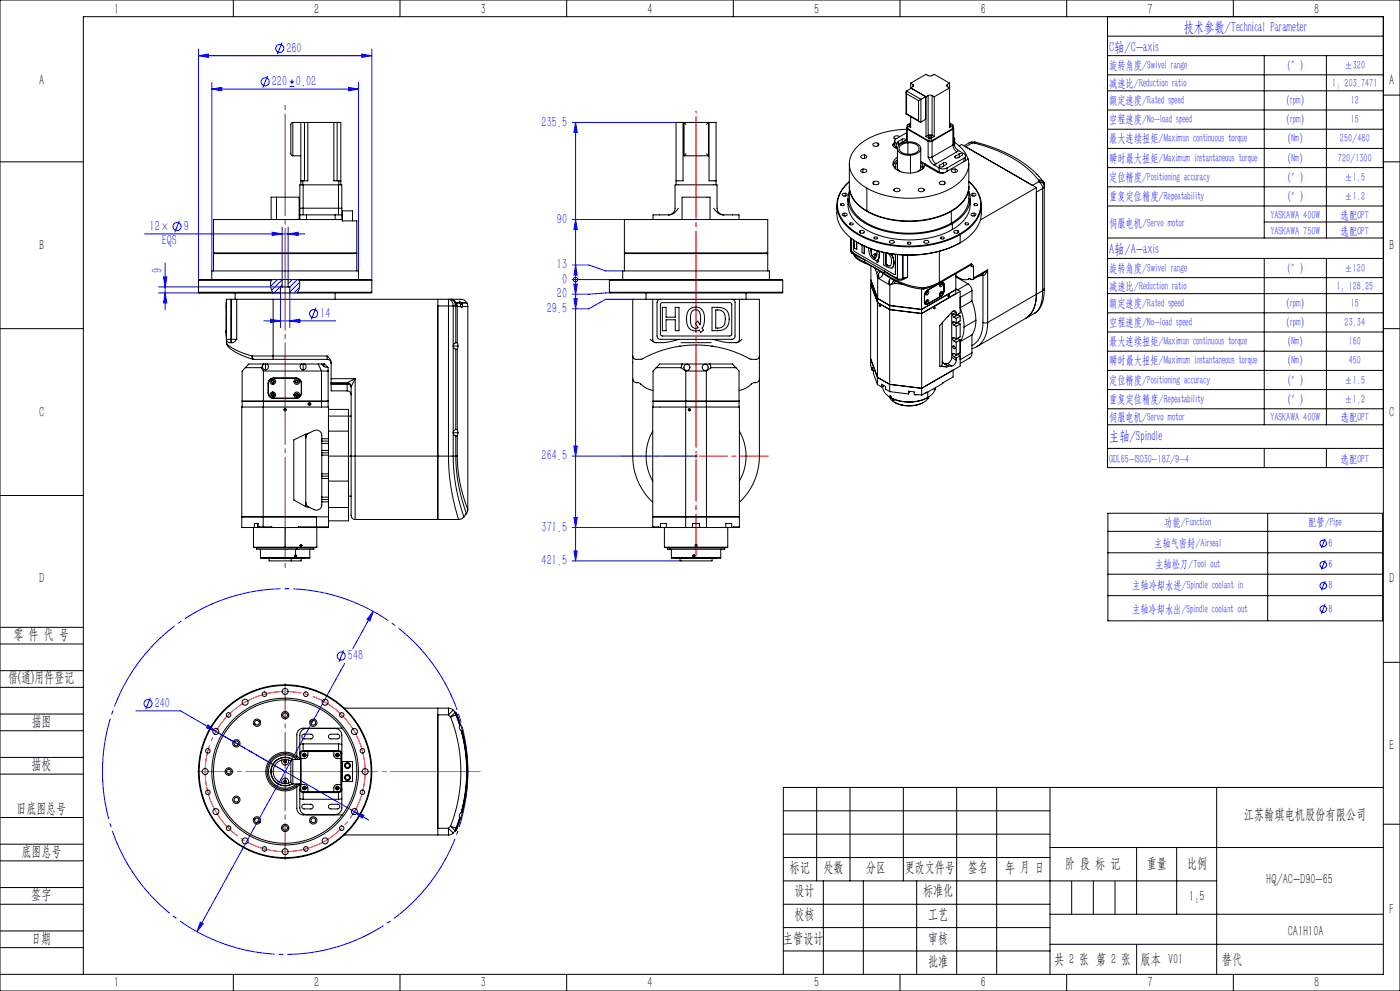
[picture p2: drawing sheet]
<svg xmlns="http://www.w3.org/2000/svg" width="420mm" height="297mm" viewBox="0 0 420 297" stroke-linecap="round" stroke-linejoin="round" font-family="sans-serif">
<defs><g id="words">
<g font-size="4.4">
<text x="34.2" y="4.1">1</text>
<text x="94.2" y="4.1">2</text>
<text x="144.2" y="4.1">3</text>
<text x="194.2" y="4.1">4</text>
<text x="244.2" y="4.1">5</text>
<text x="294.2" y="4.1">6</text>
<text x="344.2" y="4.1">7</text>
<text x="394.2" y="4.1">8</text>
<text x="11.7" y="25.5">A</text>
<text x="416.7" y="25.5">A</text>
<text x="11.7" y="74.8">B</text>
<text x="416.7" y="74.8">B</text>
<text x="11.7" y="124.8">C</text>
<text x="416.7" y="124.8">C</text>
<text x="11.7" y="174.8">D</text>
<text x="416.7" y="174.8">D</text>
<text x="4" y="191.4">零 件 代 号</text>
<text x="2.5" y="204.5">借(通)用件登记</text>
<text x="9.5" y="217.5">描图</text>
<text x="416.7" y="224.8">E</text>
<text x="9.5" y="230.5">描校</text>
<text x="5" y="243.5">旧底图总号</text>
<text x="373.2" y="245.5">江苏翰琪电机股份有限公司</text>
<text x="6.5" y="256.5">底图总号</text>
<text x="236.9" y="261.3">标记</text>
<text x="247.1" y="261.3">处数</text>
<text x="259.9" y="261.3">分区</text>
<text x="271.5" y="261.3">更改文件号</text>
<text x="290.4" y="261.3">签名</text>
<text x="301.5" y="261.3">年 月 日</text>
<text x="319.5" y="260">阶 段 标 记</text>
<text x="344" y="260">重量</text>
<text x="356.1" y="260">比例</text>
<text x="9.4" y="269.5">签字</text>
<text x="238.3" y="268.3">设计</text>
<text x="276.9" y="268.3">标准化</text>
<text x="379.9" y="264.9">HQ/AC-D90-65</text>
<text x="238.3" y="275.5">校核</text>
<text x="278.4" y="275.4">工艺</text>
<text x="356.8" y="270.1">1:5</text>
<text x="416.8" y="274">F</text>
<text x="386.4" y="280.6">CA1H10A</text>
<text x="9.4" y="282.6">日期</text>
<text x="234.9" y="282.7">主管设计</text>
<text x="278.4" y="282.7">审核</text>
<text x="278.4" y="289.6">批准</text>
<text x="316.3" y="288.8">共 2 张 第 2 张</text>
<text x="342.1" y="288.8">版本 V01</text>
<text x="34.2" y="295.8">1</text>
<text x="94.2" y="295.8">2</text>
<text x="144.2" y="295.8">3</text>
<text x="194.2" y="295.8">4</text>
<text x="244.2" y="295.8">5</text>
<text x="294.2" y="295.8">6</text>
<text x="344.2" y="295.8">7</text>
<text x="394.2" y="295.8">8</text>
</g>
<g font-size="4.4" fill="#00f">
<text x="355.1" y="9.6">技术参数/Technical Parameter</text>
<text x="85.9" y="15.8">260</text>
<text x="332.8" y="15.4">C轴/C-axis</text>
<text x="81.6" y="25.8">220</text>
<text x="88.8" y="25.8">0.02</text>
<text x="162.5" y="38">235.5</text>
<text x="44.9" y="69.2">12×</text>
<text x="55.1" y="69.2">9</text>
<text x="167.1" y="67.1">90</text>
<text x="48.5" y="73.5">EQS</text>
<text x="332.8" y="76">A轴/A-axis</text>
<text x="48.7" y="82" transform="rotate(-90 48.7 82)">9</text>
<text x="167.1" y="80.7">13</text>
<text x="167.1" y="89.5">20</text>
<text x="168.6" y="85.1">0</text>
<text x="96.1" y="95.3">14</text>
<text x="164" y="93.8">29.5</text>
<text x="162.5" y="138">264.5</text>
<text x="332.8" y="132.2">主轴/Spindle</text>
<text x="162.5" y="159.4">371.5</text>
<text x="162.5" y="169.4">421.5</text>
<text x="104.4" y="197.9">548</text>
<text x="46.4" y="212.2">240</text>
</g>
<text font-size="4.4" fill="#0a0605" x="366.6" y="288.8">替代</text>
<g font-size="3.5" fill="#00f">
<text x="332.8" y="20.6">旋转角度/Swivel range</text>
<text x="384.9" y="20.6">（°）</text>
<text x="403.4" y="20.6">±320</text>
<text x="332.8" y="26.2">减速比/Reduction ratio</text>
<text x="399.7" y="26.2">1：203.7471</text>
<text x="332.8" y="31.2">额定速度/Rated speed</text>
<text x="384.5" y="31.2">（rpm）</text>
<text x="405.2" y="31.2">12</text>
<text x="332.8" y="36.9">空程速度/No-load speed</text>
<text x="384.5" y="36.9">（rpm）</text>
<text x="405.2" y="36.9">15</text>
<text x="332.8" y="42.7">最大连续扭矩/Maximun continuous torque</text>
<text x="384.9" y="42.7">（Nm）</text>
<text x="402" y="42.7">250/480</text>
<text x="332.8" y="48.4">瞬时最大扭矩/Maximum instantaneous torque</text>
<text x="384.9" y="48.4">（Nm）</text>
<text x="401.4" y="48.4">720/1300</text>
<text x="332.8" y="54.2">定位精度/Positioning accuracy</text>
<text x="332.8" y="59.9">重复定位精度/Repeatability</text>
<text x="384.9" y="54.2">（′）</text>
<text x="384.9" y="59.9">（′）</text>
<text x="403.4" y="54.2">±1.5</text>
<text x="403.4" y="59.9">±1.2</text>
<text x="381.1" y="65.5">YASKAWA 400W</text>
<text x="402.3" y="65.5">选配OPT</text>
<text x="332.8" y="67.9">伺服电机/Servo motor</text>
<text x="381.1" y="70.3">YASKAWA 750W</text>
<text x="402.3" y="70.3">选配OPT</text>
<text x="332.8" y="81.4">旋转角度/Swivel range</text>
<text x="384.9" y="81.4">（°）</text>
<text x="403.4" y="81.4">±120</text>
<text x="332.8" y="87">减速比/Reduction ratio</text>
<text x="400.9" y="87">1：128.25</text>
<text x="332.8" y="91.9">额定速度/Rated speed</text>
<text x="384.5" y="91.9">（rpm）</text>
<text x="405.2" y="91.9">15</text>
<text x="332.8" y="97.7">空程速度/No-load speed</text>
<text x="384.5" y="97.7">（rpm）</text>
<text x="403.4" y="97.7">23.34</text>
<text x="332.8" y="103.4">最大连续扭矩/Maximun continuous torque</text>
<text x="384.9" y="103.4">（Nm）</text>
<text x="404.6" y="103.4">160</text>
<text x="332.8" y="109.2">瞬时最大扭矩/Maximum instantaneous torque</text>
<text x="384.9" y="109.2">（Nm）</text>
<text x="404.6" y="109.2">450</text>
<text x="332.8" y="115">定位精度/Positioning accuracy</text>
<text x="384.9" y="115">（′）</text>
<text x="403.4" y="115">±1.5</text>
<text x="332.8" y="120.7">重复定位精度/Repeatability</text>
<text x="384.9" y="120.7">（′）</text>
<text x="403.4" y="120.7">±1.2</text>
<text x="332.8" y="126.3">伺服电机/Servo motor</text>
<text x="381.1" y="126.3">YASKAWA 400W</text>
<text x="402.3" y="126.3">选配OPT</text>
<text x="332.8" y="138.6">GDL65-ISO30-18Z/9-4</text>
<text x="402.3" y="138.6">选配OPT</text>
<text x="349.3" y="157.6">功能/Function</text>
<text x="392.5" y="157.6">配管/Pipe</text>
<text x="346.3" y="163.9">主轴气密封/Airseal</text>
<text x="398.6" y="163.9">6</text>
<text x="346.6" y="170.3">主轴松刀/Tool out</text>
<text x="398.6" y="170.3">6</text>
<text x="339.7" y="176.6">主轴冷却水进/Spindle coolant in</text>
<text x="398.6" y="176.6">8</text>
<text x="339.6" y="183.6">主轴冷却水出/Spindle coolant out</text>
<text x="398.6" y="183.6">8</text>
</g>
</g></defs>
<g fill="none" stroke="#00f" stroke-width=".3">
<path d="M59.5 16.7l3-.5v1zM59.5 14.7v69.3M59.5 16.7h52M84.6 12.8l-1.4 3.4M108.5 16.2l3 .5-3 .5zM111.5 14.7v69.3M63.5 26.7l3-.5v1zM63.5 24.7v56.5M63.5 26.7h44M80.3 22.8l-1.4 3.4M86.9 25.9h1.4M86.9 24.5h1.4"/>
<path d="M87.6 23.8v1.4M104.5 26.2l3 .5-3 .5zM107.5 24.7v56.5M171.7 36.7h31.1M172.7 36.7l.5 3h-1zM172.7 36.7v131.4M43.3 70.1h48.1M49.5 78.9v13.9M53.8 66.2l-1.4 3.4M81.6 69.6l3 .5-3 .5zM84.6 68.1v15.7M86.4 70.1l3-.5v1z"/>
<path d="M86.4 68.1v15.7M171.7 79.4h5l5 1.8h5.1M171.7 65.8h15.6M172.7 79.4l.5 3h-1zM172.7 65.8l.5 3h-1zM47.5 87.8h36.6v10.4M47.5 86h36.6M49 83h1l-.5 3zM49.5 87.8l.5 3h-1zM79.1 96.2h21.6M81.1 95.7l3 .5-3 .5zM86.9 96.2l3-.5v1z"/>
<path d="M86.9 87.8v10.4M94.8 92.2l-1.4 3.5M171.7 83.8h11.3M172.2 85.2h1l-.5 3zM172.2 89.5h1l-.5 3zM172.7 83.8h.1M183 87.8l-6.3 .4h-5M189.8 89.7h-8.1l-5 2.8h-5M171.7 136.7h37.1M172.2 133.7h1l-.5 3zM171.7 158.1h28.2M172.2 155.1h1l-.5 3z"/>
<path d="M171.7 168.1h32.3M172.2 165.1h1l-.5 3zM397.5 161.5l-1.1 2.8M397.5 167.9l-1.1 2.8M397.5 174.1l-1.1 2.8M103.1 194.9l-1.4 3.5M103.4 198.8l-44.3 80.4M112 183.2l-1 2.9-.9-.5zM112 183.2l-6.2 11.2M397.5 181.1l-1.1 2.8M40.8 213h13.3l10.7 6.2M45.1 209.1l-1.4 3.5"/>
<path d="M62.4 217.3l2.4 1.9-2.9-1.1zM64.8 219.2l45.8 26.6M106.3 243.3l2.9 1-.5 .9zM60.1 276.4l.9 .4-1.9 2.4z"/>
<circle cx="83.9" cy="14.5" r="1.21"/>
<circle cx="79.6" cy="24.5" r="1.21"/>
<circle cx="53.1" cy="67.9" r="1.21"/>
<circle cx="94.1" cy="94" r="1.21"/>
<circle cx="172.7" cy="83.8" r=".67"/>
<circle cx="397" cy="162.9" r=".98"/>
<circle cx="397" cy="175.5" r=".98"/>
<circle cx="397" cy="169.3" r=".98"/>
<circle cx="102.4" cy="196.6" r="1.21"/>
<circle cx="397" cy="182.5" r=".98"/>
<circle cx="44.4" cy="210.9" r="1.21"/>
</g>
<path d="M108.5 224.2a24 24 0 0 0-40.2-9.7 24 24 0 0 0 10.9 39.9 24 24 0 0 0 29.7-28.8l-.4-1.4" fill="none" stroke="#f00" stroke-width=".3" stroke-dasharray="30.5 1.3 1.3 1.3" stroke-dashoffset="8.4" stroke-linecap="butt"/>
<path d="M137.9 215.2a54.8 54.8 0 0 0-91.8-22 54.8 54.8 0 0 0 25.3 91 54.8 54.8 0 0 0 67.3-66.2l-.8-2.8" fill="none" stroke="#00f" stroke-width=".3" stroke-dasharray="30.5 1.3 1.3 1.3" stroke-dashoffset="-2.6" stroke-linecap="butt"/>
<g fill="none" stroke="#000" stroke-width=".3">
<path d="M0 0h420v297h-420zM70 0v5M120 0v5M170 0v5M220 0v5M270 0v5M320 0v5M332.3 5v135.1h82.7M332.3 10.8h82.7M332.3 16.7h82.7M370 0v5M379.3 16.7v54.6"/>
<path d="M397.9 16.7v54.6M332.3 22.4h82.7M332.3 27.2h82.7M332.3 33h82.7M332.3 38.7h82.7M415 28.5h5M0 48.5h25M332.3 44.5h82.7M332.3 50.2h82.7M332.3 56h82.7M415 48.5h5M332.3 61.7h82.7"/>
<path d="M332.3 71.3h82.7M332.3 77.5h82.7M379.3 77.5v49.8M379.3 66.5h35.7M397.9 77.5v49.8M0 98.5h25M332.3 83.2h82.7M332.3 88h82.7M332.3 93.8h82.7M332.3 99.5h82.7M415 98.5h5M332.3 105.3h82.7"/>
<path d="M332.3 111h82.7M332.3 116.8h82.7M332.3 122.5h82.7M332.3 127.3h82.7M332.3 134.4h82.7M379.3 134.4v5.7M397.9 134.4v5.7M0 148.5h25M332.4 153.8h82.4v32.3h-82.4zM332.4 159.2h82.4M380.3 153.8v32.3M332.4 165.7h82.4"/>
<path d="M332.4 172.1h82.4M332.4 178.5h82.4M0 193h25M0 188h25M415 198.5h5M0 206h25M0 201h25M0 219h25M0 214h25M0 232h25M0 227h25M245 236v28"/>
<path d="M255 236v28M271 236v28M287 236v56M299 236v56M315 236v56M365 236v56M415 236h-180v56M0 245h25M0 258h25M0 253h25M235 257h80M235 243h80"/>
<path d="M235 250h80M315 254h100M341 254v20M353 254v20M415 247h5M0 271h25M0 266h25M0 279h25M235 271h80M235 264h130M235 278h80M247 264v28"/>
<path d="M259 264v28M275 264v28M315 274h100M0 284h25M25 292v-287h390v287h-415M70 292v5M120 292v5M170 292v5M235 285h80M270 292v5M315 283h100M320 292v5"/>
<path d="M370 292v5"/>
</g>
<path d="M84.5 231.2h-25.3M85.5 230.2v-25.3M85.5 232.2v25.3" fill="none" stroke="#f00" stroke-width=".3" stroke-dasharray="30.5 1.3 1.3 1.3" stroke-dashoffset="19.7"/>
<path d="M86.5 231.2h57.5" fill="none" stroke="#f00" stroke-width=".3" stroke-dasharray="30.5 1.3 1.3 1.3" stroke-dashoffset="3.7"/>
<path d="M208.8 135.7v-102.4" fill="none" stroke="#f00" stroke-width=".3" stroke-dasharray="30.5 1.3 1.3 1.3" stroke-dashoffset="-1.7"/>
<path d="M207.8 136.7h-21.3" fill="none" stroke="#f00" stroke-width=".3" stroke-dasharray="30.5 1.3 1.3 1.3" stroke-dashoffset="21.7"/>
<path d="M208.8 137.7v28.9" fill="none" stroke="#f00" stroke-width=".3" stroke-dasharray="30.5 1.3 1.3 1.3" stroke-dashoffset="17.9"/>
<path d="M209.8 136.7h20.7" fill="none" stroke="#f00" stroke-width=".3" stroke-dasharray="30.5 1.3 1.3 1.3" stroke-dashoffset="22"/>
<path d="M208.3 136.7h1M208.8 136.2v1M85 231.2h1M85.5 230.7v1" fill="none" stroke="#f00" stroke-width=".3"/>
<path d="M85.5 170.2v-138.8" fill="none" stroke="#f00" stroke-width=".3" stroke-dasharray="30.5 1.3 1.3 1.3" stroke-dashoffset="-2.7"/>
<path d="M321.5 264v10M328 264v10M334.5 264v10M341 283v9" fill="none" stroke="#0a0605" stroke-width=".3"/>
<path d="M85.5 231.2l-20.7-12" fill="none" stroke="#00f" stroke-width=".3" stroke-dasharray="30.5 1.3 1.3 1.3" stroke-dashoffset="20.4"/>
<g fill="#00f">
<path d="M106.3 243.3l2.4 1.9 .5-.9zM62.4 217.3l-.5 .8 2.9 1.1zM60.1 276.4l-1 2.8 1.9-2.4zM112 183.2l-1.9 2.4 .9 .5zM172.7 79.4l.5 3h-1zM172.7 65.8l.5 3h-1zM172.2 85.2h1l-.5 3zM172.2 89.5h1l-.5 3zM172.2 133.7h1l-.5 3zM172.7 36.7l.5 3h-1zM172.2 155.1h1l-.5 3zM172.2 165.1h1l-.5 3z"/>
<path d="M81.1 95.7l3 .5-3 .5zM86.9 96.2l3-.5v1zM81.6 69.6l3 .5-3 .5zM86.4 70.1l3-.5v1z"/>
<path d="M59.5 16.7l3-.5v1zM108.5 16.2l3 .5-3 .5z"/>
<path d="M63.5 26.7l3-.5v1zM104.5 26.2l3 .5-3 .5z"/>
<path d="M49.5 87.8l.5 3h-1zM49 83h1l-.5 3z"/>
</g>
<g fill="none" stroke="#000" stroke-width=".3">
<path d="M87.8 36.7l-.3 .1-.3 .5v8.8l.3 .5 .3 .1M87.8 36.7h3.5M87.8 36.7v10M90.2 36.7v18.7M91.3 36.7h1M91.3 36.7v17.5M92.3 36.7v17.5h-1.5M92.3 36.7h7.8M100.1 36.7h1M100.1 36.7v17.5h1.5M101.1 36.7h1.1v18.7M101.1 36.7v17.5"/>
<path d="M204.9 36.7v17.5h-2.1M204.9 36.7h-2.1v18.7M204.9 36.7h7.8M205.8 37.3l-.6-.6v10M211.9 37.3l.6-.6v10M212.7 36.7v17.5h2.1M212.7 36.7h2.1v18.7M271.8 27.6v6.6M271.8 34.2l4.1 2.3M272 39.8l-3.1 1.8a.72 .72 0 0 0-.5 .6 .72 .72 0 0 0 .5 .7M272 38.7a21.7 21.7 0 0 0-15.1 5.5 6.9 6.9 0 0 0 1.2 10.8l2 1.4M272 38.4v4.2"/>
<path d="M272 27.3v.8M272 34.1l-.2 .1M272 28.1v6M272 28.1l3.6 2.1M272 27.3l4.3 2.5M272 34.1l3.6 2.1M272.2 37.5l.1 1.1M272.2 38a.35 .35 0 0 0-.2 .4 .35 .35 0 0 0 .2 .3M272.2 38.7v3.8M272.2 38.7l6.2 3.6M272.3 38.6l6.4 3.6M272.3 37.8v.8"/>
<path d="M272.9 37.4l-.1 .2 .4 .2M272.9 37.4v.3M273.2 24.9l4.6-2.6 1.2 .5 1.3-.5 4.6 2.6M273.2 37.3l-.3 .1M273.2 36.8l-.9 .6v.4M273.2 24.9l.6 .4M273.2 24.9v1.7M273.2 35v3.3l-.9-.5M273.4 26.5l-1.4 .8M273.8 25.3a.36 .36 0 0 1 .3 .3 .36 .36 0 0 1-.3 .4M273.8 26l-.6 .4 4.6 2.6M273.8 25.3v.7"/>
<path d="M275.6 36.2l.7 .4M275.6 30.2v6M276.3 29.8l-.7 .4M276.3 29.8v6.8M276.3 29.8l1.4-.9v6.8l-1.4 .9M277.8 29v11.9M278.4 28.6h1.2M278.4 28.6l-.6 .4M278.4 28.6v11.9M279.6 28.6l.7 .4M279.6 28.6v11.9M280.3 29v11.9"/>
<path d="M284.2 25.3a.36 .36 0 0 0-.2 .3 .36 .36 0 0 0 .2 .4M284.2 26l.7 .4-4.6 2.6M284.2 25.3v.7M284.9 37.3l.4 .2-.4 .3M284.9 36.8l.9 .6v.4M284.9 24.9l-.7 .4M284.9 24.9v13.4l.9-.5M285.8 37.8v.8M285.8 38.6l-6.4 3.6M285.9 38.7v4.8M285.9 38.7l-6.3 3.6M285.9 37.5l-.1 1.1"/>
<path d="M285.9 38a.35 .35 0 0 1 .2 .4 .35 .35 0 0 1-.2 .3M286.1 38.4v4.7M82.9 59.1h6.8v6.7M82.9 59.1h-1.6v6.7M82.9 59.1v6.7M87.8 46.7h2.4M90.2 54.2h.6M90.8 54.2v1.2M90.9 55.4h-1v7M90.9 55.4v7M90.9 55.4h10.6M101.5 55.4h1v7"/>
<path d="M101.5 55.4v7M101.6 54.2h.6M101.6 54.2v1.2M205.2 46.7h7.3M205.8 46.1l-.6 .6M211.9 46.1l.6 .6M252.7 58.2a.78 .78 0 0 1 .8-.3 .78 .78 0 0 1 .6 .6 .78 .78 0 0 1-.8 .3 .78 .78 0 0 1-.6-.6zM253.6 57.9v.9M254.4 59.6a8 8 0 0 0 1.1 5.4 18.8 18.8 0 0 0 13.8 6.7 28.1 28.1 0 0 0 16.4-2.9M254.8 49.1v6.8a8.9 8.9 0 0 0 5.3 7.3M254.8 56v3.6a9 9 0 0 0 5.6 7.5 28.1 28.1 0 0 0 25-.2M254.8 57.3a7.3 7.3 0 0 0 3.3 8.6 27.7 27.7 0 0 0 22.5 3.2l2.7-.9 2.4-1.2"/>
<path d="M254.8 56a8.9 8.9 0 0 0 5.6 7.5 28.1 28.1 0 0 0 25-.2M258.3 46.7a1.01 1.01 0 0 1 1.7 .4 1 1 0 0 1-1 .4 1 1 0 0 1-.8-.7zM258.3 50.9a1.01 1.01 0 0 1 1.7 .4 1 1 0 0 1-1 .4 1 1 0 0 1-.8-.7zM258.9 50.7v1M259.4 46.5v1M260.1 56.4v6.8M262 43.1a1.01 1.01 0 0 1 1.7 .4 1 1 0 0 1-1 .4 1 1 0 0 1-.8-.7zM262 54.6a1.01 1.01 0 0 1 1.7 .4 1 1 0 0 1-1 .4 1 1 0 0 1-.8-.7zM262.1 54.5v.7M263.4 43v.7M268.2 56.8v.3M268.3 56.7a1.01 1.01 0 0 1 1.7 .4 1 1 0 0 1-1 .4 1 1 0 0 1-.8-.7z"/>
<path d="M268.3 42.8a.72 .72 0 0 0-.5 .7 .72 .72 0 0 0 .5 .6l.9 .6M268.3 43.1l-.5 .5M268.3 42.8v.3M268.4 50.3l.2-.3v.5M268.4 42.2v1.5l.5 .4M268.4 42.7l-.1 .1M268.4 43l-.1 .1M268.9 42.9l.9 .5M268.9 44.1l.3 .2M268.9 42.9v1.2M269.2 48.7a1.58 1.58 0 0 0-.5 1.9M269.2 49.5a1.58 1.58 0 0 0 1 2"/>
<path d="M269.2 47.2a2.14 2.14 0 0 0-1.3 2.2 2.14 2.14 0 0 0 1.8 1.9 6.8 6.8 0 0 0 7.6-1.2l.2-.6M269.2 47.9l-.8 .7-.5 .9 1.3-1M269.2 44.5v5.9M269.5 42.4v.5M269.7 43.5a4.7 4.7 0 0 1 6.4 .5 1.98 1.98 0 0 1-2.1 2.4 4 4 0 0 1-4.7-1.6v-.6zM269.9 41a1.01 1.01 0 0 0-1.7 .4l.5 .3M270.2 43.6a4.1 4.1 0 0 1 5.4 .5 1.7 1.7 0 0 1-1.7 2 3.5 3.5 0 0 1-4.2-1.4l.2-.7zM270.7 41.7a.48 .48 0 0 1 .6-.1 .48 .48 0 0 1 .2 .6l-1.2 .7a.48 .48 0 0 1-.6 .1 .48 .48 0 0 1-.2-.6M270.7 41.7l-1.2 .7M270.7 41.7v1M272.4 42.8v3.4M273.1 46.5v5.4"/>
<path d="M275.6 56.7a1.01 1.01 0 0 1 1.7 .4 1 1 0 0 1-1 .4 1 1 0 0 1-.8-.7zM276.2 49.5a1.59 1.59 0 0 1-1 2M276.2 48.7a1.58 1.58 0 0 1 .5 1.9M276.2 44.5v5.9M276.2 48.4l5.5 3.2M276.2 48.5l.4 .2M276.6 48.7l.9 .8M276.6 48.6v.1M277.1 50.3l-.2-.3v.5M277.3 56.8v.3M277.4 49l.1 .5M277.5 49.5l3.8 2.1a2.6 2.6 0 0 0 2.3 0l6.9-3.9a7.6 7.6 0 0 1-3.8 7.8 27.5 27.5 0 0 1-26.6 .9"/>
<path d="M277.5 49.1l.1 .4M277.8 40.9l.9 .5M278.4 40.5h1.2M278.4 47.1l.7 1.3 1 1M278.4 42.3h1.2M278.4 47.1h1.2M278.4 42.3v4.8M278.4 40.5l-.6 .4M278.6 40.8a.4 .4 0 0 1 .5-.2 .4 .4 0 0 1 .3 .5h-.7zM278.7 41.4h.7M278.7 42.2h.7M278.7 41.4v.8"/>
<path d="M279.4 40.7v.4M279.4 41.4v.8M279.6 47.1a2.6 2.6 0 0 0 1.2 2M279.6 40.5l.7 .4M279.6 42.3v4.8M280.1 49.4l1.6 .9M280.3 40.9l-.9 .5M280.8 49.1l-.7 .3M281.7 50.3a2.6 2.6 0 0 0 2.4 0M281.7 51.6l1.4 .2M281.7 50.3v1.3M281.9 49.5v.5"/>
<path d="M281.9 54.6a1.01 1.01 0 0 1 1.7 .4 1 1 0 0 1-1 .4 1 1 0 0 1-.8-.7zM283 48.8a.48 .48 0 0 1 .7-.1 .48 .48 0 0 1 .2 .6l-1.2 .7a.48 .48 0 0 1-.6 .1 .48 .48 0 0 1-.2-.6M283 48.8l-1.1 .7M283 48.8v1M283.3 54.5v.7M284.1 50.3v1.1M285.5 50.9a1.01 1.01 0 0 1 1.7 .4 1 1 0 0 1-1 .4 1 1 0 0 1-.8-.7zM285.9 43.5a2.61 2.61 0 0 0 1.1 2M285.9 43.5l-6.3 3.6M286.1 43.1l-.2 .4M286.1 41.3l.3 .2M286.1 43.1l.5 1 .9 1"/>
<path d="M286.4 42.7a9.4 9.4 0 0 1 4 5M286.4 41.5l-.1 2.1M286.4 41.5l-.3 .1M286.6 50.7v1M286.6 46.8v.5M287 45.5l-6.2 3.6M287.5 45.1l-.5 .4M287.5 45.1l1.7 1a.72 .72 0 0 1 .5 .6 .72 .72 0 0 1-.5 .7M287.8 46.1a.48 .48 0 0 1 .6-.1 .48 .48 0 0 1 .2 .6l-1.2 .7a.48 .48 0 0 1-.6 .1 .48 .48 0 0 1-.2-.6M287.8 46.1l-1.2 .7M287.8 46.1v1M287.8 43.7l.7-.4 22.4 12.9"/>
<path d="M289.2 47.4l-5.1 2.9M289.2 47.4v1M289.7 46.7l-.1 1.5M290.6 56a8.9 8.9 0 0 1-5.2 7.3M290.6 49.1v6.8a9 9 0 0 1-5.6 7.5 28.1 28.1 0 0 1-24.9-.2M290.6 56v3.6a8.9 8.9 0 0 1-5.2 7.3M290.6 57.3a7.5 7.5 0 0 1-3.5 8.8l-1.4 .9M290.7 42.8l.9 .1M290.7 42.8l-1.5 .9M291.1 59.6a9 9 0 0 1-5.4 9.2M291.4 58.2a.76 .76 0 0 1 .8-.3 .76 .76 0 0 1 .5 .6 .76 .76 0 0 1-.8 .3 .76 .76 0 0 1-.5-.6zM291.6 42.9l-1.9 1.1"/>
<path d="M291.6 42.9h.7M291.6 42.6l-.9 .2M291.6 42.6v.3M291.6 42.6h.7M291.9 57.9v.9M292.3 42.9a34.7 34.7 0 0 1 19.3 11.1M292.3 42.6h.4M292.3 42.6v.3M292.7 42.6a36.7 36.7 0 0 1 18.9 10.2l1.2 1.4M292.7 42.6l-.4 .3M310.9 56.2v32M310.9 56.2l-16.8 9.7"/>
<path d="M311.6 54a1.53 1.53 0 0 1 1.7 1.4M311.6 54h.8l.5 .4M311.6 54v.5M311.6 54.5a2.61 2.61 0 0 1 1.2 2M311.6 54.5a1.53 1.53 0 0 1 1.7 1.3M311.6 54.5l-1.9 1M312.8 56.5l-1.9 1.1M312.8 56.5v30.6M312.8 54.2l.1 .1M312.8 54.2l.1 .2M312.9 54.4l.3 .5M312.9 54.4l.4 .7"/>
<path d="M313.2 54.9l.1 .2M313.3 55.1v.3M313.3 55.4v.4M313.3 55.8l-.5 .7M313.3 55.8v30.6M64 76h43M64 65.8h38.7v.4h4.3v9.6h-43zM64 76v5.2M64.2 75.8l-.2 .2M89.9 64.4h2M89.9 62.4h1M89.9 62.4v2"/>
<path d="M89.9 64.4v1.4M90.9 62.4v2M90.9 62.4h10.6M91.9 64.4h8.6M91.9 64.4v1.4M100.5 64.4h2M100.5 64.4v1.4M101.5 62.4v2M101.5 62.4h1M102.5 62.4v2M102.5 64.4v1.4M102.7 66.2v-3h3v3"/>
<path d="M106.8 75.8l.2 .2M107 76v5.2M187.3 65.8h43v10h-43zM187.3 76h43M187.3 76v5.2M187.5 75.8l-.2 .2M200.5 64.4a2 2 0 0 0 2-2v-7h12.6v7a2 2 0 0 0 2 2M203.5 62.4a3.6 3.6 0 0 1-2.8 2h-4.8v1.4M204.6 65.8v-6.7h8.4v6.7M214.1 62.4a3.8 3.8 0 0 0 2.8 2h4.8v1.4M230.1 75.8l.2 .2M230.3 76v5.2"/>
<path d="M251.1 61.5v2.4a10.7 10.7 0 0 0 6.3 8.9 33.9 33.9 0 0 0 30.6 0M252.2 61.2a.49 .49 0 0 1 .7-.3 .49 .49 0 0 1 .2 .7 .53 .53 0 0 1-.6 .1 .53 .53 0 0 1-.3-.5zM252.3 61.1v.5M252.7 64.1a.76 .76 0 0 1 .8-.2 .76 .76 0 0 1 .6 .6 .76 .76 0 0 1-.8 .3 .76 .76 0 0 1-.6-.7zM253.2 63.9v.8M254.9 67a.49 .49 0 0 1 .6-.3 .49 .49 0 0 1 .3 .6 .53 .53 0 0 1-.6 .2 .53 .53 0 0 1-.3-.5zM255 66.9v.4M255.1 75.1l.4 .4M255.1 71.2v3.9M255.2 75.1l.4 .8M255.4 71.5v3.5l.5 .8 12.7 7.3a.36 .36 0 0 0 .5 .1 .36 .36 0 0 0 .1-.4M255.5 75.5l.1 .4"/>
<path d="M255.5 75.5l.4 .2M255.5 75.1v.4M255.6 75.9l3.7 1.9M256 71.9v3l.3 .5 12 6.9 .3-.2M256.1 76.2l.3 .6 .9 .9 2.4 1.3M256.1 76.2a5.4 5.4 0 0 0 3.3 2.3M256.3 72.1v2.2l.7 .4M257 72.5v2.2M257.4 72.8a33.5 33.5 0 0 0 30.6 0M257.9 69.3a.74 .74 0 0 1 .8-.3 .74 .74 0 0 1 .5 .7 .74 .74 0 0 1-.8 .2 .74 .74 0 0 1-.5-.6zM258.1 69.2v.6M258.4 73.3l.2 .1v2.3l.7 .3"/>
<path d="M259.3 73.7v2.3M259.3 76h.1M259.4 78.5l5.9 3.4M259.4 78.5l.3 .5M259.4 77.8v.7M259.7 79l2.9 1.4 2.8 1.8M260.6 74.3a3.3 3.3 0 0 0 2.3 3.7l.2 .6 .5-.2M261.3 79.7v5.5l2 5.5M261.3 74.8l.2 1.6 .7 .9M261.3 74.6v.2M261.3 74.8h.1M262.2 71.2a.49 .49 0 0 1 .7-.3 .49 .49 0 0 1 .2 .7 .53 .53 0 0 1-.6 .1 .53 .53 0 0 1-.3-.5z"/>
<path d="M262.2 77.2l.4 .1M262.2 77.2v.1M262.3 71.1v.5M262.6 76l-.4 .2 .4 1.2-.4-.1M262.6 76h.1M262.6 76l.4 .9M263.1 75.1l-.1 1.9-.4-1M263.4 77.8l.2 .6M263.6 78.4h.1M263.7 75.3l.1 .9M263.8 75.3v.9M263.8 76.2l-.1 1.1-.3 .5"/>
<path d="M263.8 76.2h.1M265.1 75.7v3.7a2.79 2.79 0 0 0 2.6 .8l.4-1.4M265.8 75.8v3.5M265.8 79.3l.3 .1M265.8 79.2v.1M266.1 79.4l1 .2M266.1 79.4h.1M266.3 75.9a2.87 2.87 0 0 1 .7 3.8l-.9-.3M266.8 72.4v.2M266.9 72.3a.72 .72 0 0 1 .8-.3 .72 .72 0 0 1 .5 .7 .72 .72 0 0 1-.8 .2 .72 .72 0 0 1-.5-.6zM267.2 76l.8 1.4 .1 1.4M267.2 76l.8 1.4 .2 1.4"/>
<path d="M268.2 78.8l-.1 .8-.4 .6M268.2 78.8h-.1M268.6 76.2v5.9M269.2 76.3l.1 7.2M270.8 76.4v7.1M270.9 76.4v7M272.2 72.7a.49 .49 0 0 1 .7-.2 .49 .49 0 0 1 .2 .6 .53 .53 0 0 1-.6 .1 .53 .53 0 0 1-.3-.5zM272.3 76.5v6.6M272.3 72.6v.5M277.3 72.2a.78 .78 0 0 1 1.3 .4 .82 .82 0 0 1-1.4-.3zM278.6 72.4v.2M281.8 75.3v9.3"/>
<path d="M282.2 71.2a.49 .49 0 0 1 .7-.3 .49 .49 0 0 1 .2 .7 .53 .53 0 0 1-.6 .1 .53 .53 0 0 1-.3-.5zM282.3 71.1v.5M285.3 63.2l.1 .1M285.4 63.3v3.6M285.7 67v1.8M286.3 69.2a.76 .76 0 0 1 .7-.2 .76 .76 0 0 1 .6 .6 .8 .8 0 0 1-.8 .3 .8 .8 0 0 1-.6-.6zM287.4 69.2v.6M287.9 70.1a33.4 33.4 0 0 1-31.2-.5 10.1 10.1 0 0 1-5.4-8.9 9.7 9.7 0 0 1 3.5-6.3 8.3 8.3 0 0 0-1.4 12.7 24.9 24.9 0 0 0 17.1 6.8 32.5 32.5 0 0 0 17.5-3.6M287.9 70.1a10.9 10.9 0 0 0 6.3-8.8 9.3 9.3 0 0 0-3.6-6.8 8.4 8.4 0 0 1 .3 13.8l-2.9 2M287.9 70.1l.1 .2M288 70.3v2.5M289.5 67a.49 .49 0 0 1 .7-.3 .49 .49 0 0 1 .2 .6 .53 .53 0 0 1-.5 .2 .53 .53 0 0 1-.4-.5z"/>
<path d="M289.6 66.9v.4M291 79.6l.5 .2M291.2 79.5l-9.6 5.5M291.3 79.4l.2 .4M291.3 79.1l.6 .4 .2 .5M291.3 79.1l-.1 .4M291.3 79.1l-9.5 5.5M291.4 79.4l-.2 .1M291.4 64.1a.78 .78 0 0 1 .8-.2 .78 .78 0 0 1 .5 .6 .78 .78 0 0 1-.8 .3 .78 .78 0 0 1-.5-.7zM291.5 79.8l.6 .2M292.2 61.2a.49 .49 0 0 1 .7-.3 .49 .49 0 0 1 .2 .7 .53 .53 0 0 1-.6 .1 .53 .53 0 0 1-.3-.5zM292.2 63.9v.8"/>
<path d="M292.3 61.1v.5M294.4 61.5v2.4a10.7 10.7 0 0 1-6.4 8.9M59.5 87.6h22.3M59.5 84h21.8M59.5 87.6l.2 .2h22.2M59.5 84v3.6M63.5 83.8v-2.6h44v2.6M67.8 92h.1M67.8 98.9h.1M67.8 99.1l.1 .5M67.8 95.6h.1M67.8 92.1h.1"/>
<path d="M67.8 99.1h.1M67.9 90.7v.6M67.9 90.7h.1M67.9 91.3h.1M67.9 90.7v10M67.9 89.7v1M67.9 89.7h1.3M67.9 89.7v13.1a12.1 12.1 0 0 0 5.3 3.1l2.5 .8M69.2 89.7h.3M69.2 89.7v12M69.5 89.7h1.5M69.5 89.7v12"/>
<path d="M70.5 87.8v1.9M71 89.7h10.9M71 89.7v12M81.3 84a4.4 4.4 0 0 0 .5 3.6M81.4 83.8l-.1 .2M81.4 83.8h-21.7l-.2 .2M81.4 83.8h3.2M81.8 87.6l.1 .2M81.9 87.8h2.2M81.9 89.7h53.3M81.9 89.7v17M84.1 87.8h2.8"/>
<path d="M84.6 86h1.8M84.6 83.8h1.8M84.6 83.8v2.2M84.6 86h-.5v1.8M86.4 86h.5v1.8M86.4 83.8h3.3M86.4 83.8v2.2M86.9 87.8h2.3M89.3 87.6l-.1 .2M89.3 87.6h22.2M89.7 83.8v.2M89.7 83.8h21.6l.2 .2"/>
<path d="M89.7 84a4.4 4.4 0 0 1-.4 3.6M89.7 84h21.8M100.5 87.8v1.9M111.5 87.6l-.2 .2h-22.1M111.5 84v3.6M131.3 89.7v47M131.3 91.7h3.2M134.5 91.7h1.5M134.5 91.7v-1.9a1.04 1.04 0 0 1 1.4 1.1l.1 .8M134.5 91.7v45M135.2 89.7h3.1a2 2 0 0 1 1.7 1M135.2 89.7a1.79 1.79 0 0 1 1.4 2"/>
<path d="M135.2 89.7a1.84 1.84 0 0 1 1.6 1M136 91.7h.6M136 91.7v45M136.6 91.7l.1 .1M136.7 91.8h.5M136.7 91.8v10.9M136.8 90.7l-.2 1M136.8 90.7l.1 .1M136.8 90.7h1.1M136.9 90.8l-.2 1M136.9 90.8l.3 1M136.9 90.8h1.1"/>
<path d="M137.2 91.8h1.1M137.2 91.8v11M137.9 90.7v-.4l.5 .4M137.9 90.7l.1 .1M138 90.8l.1 .5M138.1 91.3l.2 .5M138.1 91.3h.6M138.3 91.8l.2 .5 .2-.5M138.4 90.7h1.6M138.4 90.7l.1 .1M138.5 90.8l.2 .5M138.5 90.8h1.6"/>
<path d="M138.7 91.3v.5M138.7 91.8h1.6M140 90.7l.1 .1M140.1 90.8l.2 1M140.3 91.8v60.9M182.8 84h52M182.8 84l.2-.2h51.6l.2 .2M182.8 87.6h52M182.8 87.6l.2 .2h51.6l.2-.2M182.8 84v3.6M186.8 83.8v-2.6h44v2.6M193.8 87.8v1.9"/>
<path d="M195.8 89.7h-6v17M195.8 89.7v12a1 1 0 0 0 1 1M195.8 89.7h26M198.1 89.7a1 1 0 0 0-1 1v10a1 1 0 0 0 1 1h21.4a1 1 0 0 0 1-1v-10a1 1 0 0 0-1-1M198.3 90.9l.4-.2h20.4l.4 .6v9l-.6 .4h-20.4l-.4-.6v-8.8zM198.7 92.1h1.1v3h2.8v-3h1.1v7h-1.1v-3.3h-2.8v3.3h-1.1zM206.7 92.9a2.68 2.68 0 0 1 3.1-.7 2.68 2.68 0 0 1 1.5 2.8v.6a3.9 3.9 0 0 1-.7 2.7l.4 .6-.8 .7-.4-.7a2.66 2.66 0 0 1-3.8-2.6v-.7a4.3 4.3 0 0 1 .7-2.7zM207.8 93.1a1.59 1.59 0 0 1 1.9 .1 1.59 1.59 0 0 1 .5 1.8l-.2 2.4-.7-1.2-.7 .7 .8 1.3a1.65 1.65 0 0 1-1.8-.3 1.65 1.65 0 0 1-.5-1.7v-1.2a2.32 2.32 0 0 1 .7-1.9zM213.6 92.1h1.7a3 3 0 0 1 3.5 3.5 3.1 3.1 0 0 1-3.5 3.5h-1.7zM214.7 92.9a2.3 2.3 0 0 1 2.9 2.7 2.28 2.28 0 0 1-2.9 2.7zM221.8 89.7h6v17M221.8 89.7v12a1 1 0 0 1-1 1"/>
<path d="M223.8 87.8v1.9M234.8 84v3.6M261.2 85.1v24.5l.5 1.4M261.2 85.1l.4 1.3M261.3 83.9l2 5.6M261.3 85.1h-.1M261.3 84h.1M261.6 86.4l1.6 4.3M261.7 86.3l-.1 .1M262.5 80.3l.5 1.5M263 81.8l.3 1.5M263.2 90.7l3.7 2.1"/>
<path d="M263.2 90.7v24.5M263.3 89.5l3.6 2.1M263.3 83.3v7.4M263.3 90.7l3.6 2.1M263.3 89.4l3.6 2.1 9.6 1.2M263.3 83.3l3.6 2.1M263.3 89.5h.1M263.6 82v1.3M263.7 81.1l-.7 .7M264.1 91.7l-.2 .1M264.2 81.4l-.6 .6M264.9 81.9a1.17 1.17 0 0 1-1.4 1.3l.1-1.2"/>
<path d="M265.3 81.9a22 22 0 0 0 11.9 4.3M265.3 81.9l.1 .3M265.3 81.2v.7M265.4 82.2a22.7 22.7 0 0 0 11.6 4.4M265.4 81.3l4 2.6M266.8 83.9l-.1 1.1a1.03 1.03 0 0 0 1.4-1M266.8 83.9v1.2M266.9 92.8l9.6 1.2M266.9 91.6l9.6 1.2M266.9 85.4v32M267 91.5l-.1 .1M267.2 83.4l-.4 .5"/>
<path d="M267.7 80.2v.1M268.4 84.9l2.3 .3M268.4 84.9l-1.5 .5M268.5 82.3h.1M268.6 84.2l-.2 .7M268.6 82.1l-.1 .2M268.6 82.1h.1M268.8 83.2l.5 .3M269.3 82.8l-.2 .4M269.3 83.5l.7 .2 .8-.2M269.3 83.5l.1 .4M269.3 82.8h-.1"/>
<path d="M269.4 83.9l.6 .1 .6-.1M270.7 83.8l-.1 .1M270.8 83.5l-.2 .4M270.9 83.4l-.2 .4M270.9 83.4l-.1 .1M272.3 83.1l-1.6 .7M272.3 83.1l-1.4 .3M276.5 92.7v.1M276.5 86.6v7.3l-9.6-1.1M276.5 92.7l10.3-5.9-10.3 6M276.5 94v24.4M277.1 86.6h-.1"/>
<path d="M277.2 86.2l-.2 .4M277.2 86.2l-.1 .4M277.3 88.6v2a.57 .57 0 0 0 .3 .6 .57 .57 0 0 0 .7-.1M277.3 88.6h.1M277.3 90.5h.1M277.4 90.5a.57 .57 0 0 0 .2 .6 .57 .57 0 0 0 .7 0M277.4 91l.2 .1M277.9 87.4l-.2 .3M277.9 90.2l-.2 .2M277.9 87.9l.2 .4M277.9 90.7l.2 .4M277.9 87.5v.1"/>
<path d="M278 87.3l.3-.2a.64 .64 0 0 1 .2 .9 .64 .64 0 0 1-.8 .2zM278 90l.3-.2a.64 .64 0 0 1 .2 .9 .64 .64 0 0 1-.8 .2zM278.2 87.5l-.2-.2v.4l-.3 .2h.2M278.2 87.5l-.3 .4M278.2 90.2l-.2-.2v.4l-.3 .2 .2 .1M278.2 90.2l-.3 .5M278.2 87.5l-.2-.2-.3 .5M278.2 90.2l-.2-.2-.3 .6M278.2 91.1h.1M278.3 87a2.08 2.08 0 0 0-1 1.6M278.3 87h.1M278.3 87a2.08 2.08 0 0 0-.9 1.6"/>
<path d="M280.2 92.4l.2 .1M280.3 92.1l.3 .1-.3 .3zM281.6 85l-1.9 .9-2.6 .7M281.8 84.6l-2.1 1-2.5 .6M281.8 84.6l-.2 .4M282.1 87.7l-.1 .3M282.1 85l-.1 .2M282.2 84.7h.1M282.2 87.6l.3-.2a.64 .64 0 0 1 .3 .8 .64 .64 0 0 1-.9 .3zM282.2 84.8l.3-.1a.64 .64 0 0 1 .3 .8 .64 .64 0 0 1-.9 .3zM282.2 84.7a.57 .57 0 0 1 .7 0 .57 .57 0 0 1 .3 .6M282.2 84.7l-3.9 2.3"/>
<path d="M282.2 84.8l.2 .2M282.2 87.6l.2 .1M282.3 84.8l-.1 .4-.3 .2a.35 .35 0 0 0 .4 0 .35 .35 0 0 0 .1-.4M282.3 87.6v.1M282.3 88.8l-4 2.3M282.3 87.6l-.4 .6a.35 .35 0 0 0 .4-.1 .35 .35 0 0 0 .1-.4M282.3 87.7l-.4 .5M282.3 87.7h.1M282.4 85l-.2-.1-.3 .5M282.4 85h.5M282.4 87.7h.5M282.7 96.7v12"/>
<path d="M282.7 84.5l.2 .2M283.2 85.2h.1M283.2 87.2a2.08 2.08 0 0 1-1 1.6h.1M283.2 87.2h.1M283.2 87.2a2.08 2.08 0 0 1-.9 1.6M283.2 85.2a.57 .57 0 0 0-.3-.6 .57 .57 0 0 0-.6 .1l-4 2.3M283.2 85.2v2M284.4 88.8l.2 .1M284.5 88.4l.4 .1-.4 .4-.1-.1zM285.5 93.6v13.6M285.5 93.6a.69 .69 0 0 1 .8-.5 .69 .69 0 0 1 .6 .7M285.5 93.6l-3.6 4v12.2"/>
<path d="M285.7 96.7l.5 .7M285.7 94.3l.5 .7M285.9 93.2l1 .6M286.2 96.4h-.3l-.2 .3M286.2 94.1l-.3-.1-.2 .3M286.2 96.4l.7 .4M286.2 97.4l.7 .4M286.2 94.1l.7 .4M286.2 95l.7 .4M286.2 94.1l-.5 .2M286.2 96.4l-.5 .3M286.8 82.6a4.6 4.6 0 0 0 4.3 1 .51 .51 0 0 0 .6 .2 .51 .51 0 0 0 .4-.5"/>
<path d="M286.8 82v6M286.8 86.6l1.2 .7M286.8 83l3.6 2.1M286.9 93.8v.7M286.9 95.4v1.4M286.9 97.8v3.8M287.2 94.3h.1M287.2 96.6l.1 .1M287.3 96.7l.7 .4M287.3 94.3l-1.1 .7M287.3 94.3l.7 .4M287.3 96.7l-1.1 .7"/>
<path d="M287.6 94l-.3 .2M287.6 96.4l-.3 .2M288 87.3l-11.5 6.7M288 87.3v6.5l-1.1 .7M288 94.7v1.5l-1.1 .6M288 97.1v3.8l-1.1 .7M288 94.7l-1.1 .7M288 97.1l-1.1 .7M289.2 98a7.7 7.7 0 0 1-1.2 4.4l3.6-2M290.4 85.1a2.6 2.6 0 0 1 1.2 2M290.4 85.1l-3.1 1.8M291.6 90.2l-3.6 2a16.3 16.3 0 0 1 1.2 5.8"/>
<path d="M291.6 90.2a16.3 16.3 0 0 1 1.2 5.8M291.6 87.1l-3.6 2.1M291.6 87.1v3.1M292.1 80v3.3M292.8 96a7.7 7.7 0 0 1-1.2 4.4M292.8 96l-3.6 2M294.5 82.2l.2 .2M294.6 82.2l.1 .2M294.7 82.1v.3M294.7 82.4l-1 .3M294.7 82.4l.2 .1M294.7 82.4h.1"/>
<path d="M294.7 82.1l.2 .4M294.9 96.6l.7 .2 .7-.2M294.9 96.6a7.4 7.4 0 0 1-3.3 7M294.9 82.5v14.1M296.3 80.9l-.7 1.3-.7 .3M296.3 80.9l-1.2 1-3.3 1.9M296.3 96.6a8 8 0 0 1-3.2 7.3M296.3 80.9v15.7M296.3 80.9l-4.2 2.4M310.4 93.8l-17.4 10.1M310.9 88.2a8 8 0 0 1-3.3 7.3 7.7 7.7 0 0 0 3.3-7.3zM312.8 87.1a8.3 8.3 0 0 1-1.8 6.3l-.6 .4"/>
<path d="M312.8 87.1l-16.5 9.5M313.3 86.6a7.8 7.8 0 0 1-2.9 7.2M313.3 86.4l-.5 .7M313.3 86.4v.5M67.9 100.1v.6M67.9 100.7h.1M67.9 100.1h.1M67.9 100.7v1M67.9 101.7h1.3M67.9 101.7a1.16 1.16 0 0 0 1.3 1M68 102.9l.1 .3M68 102.9a6.9 6.9 0 0 0 3.6 3.1l4.3 1.7"/>
<path d="M69.2 101.7v1M69.2 101.7h.3M69.2 102.7h.3M69.5 101.7v1M69.5 101.7h1.5M71 101.7l-.9 .9-.6 .1M73.6 110.2h4.8M75.7 106.7a.57 .57 0 0 0-.2 .6 .57 .57 0 0 0 .5 .4h.1M75.7 106.7h6.2M75.7 106.7l.1 .7 .3 .3M76.1 107.7h5.8M78.4 110.2l.6 1"/>
<path d="M79 111.2v10.8M79 111.2h19.4M79 109.1l-.6 1.1M79.1 109.1a.95 .95 0 0 0-.3 1 .95 .95 0 0 0 .8 .7M79.1 109.1h.5M79.1 109.1h-4.5l-2 2.1v9h25.8v-10l-.3-.4M79.6 109.1h.5M79.6 109.1v1.7M80.1 109.1a.95 .95 0 0 1 .4 1 .95 .95 0 0 1-.9 .7M80.1 109.1h10.3M80.9 113.8l1.1-.5h6.8a1.6 1.6 0 0 1 1.6 1.6v2.9a1.6 1.6 0 0 1-1.6 1.6h-6.8a1.6 1.6 0 0 1-1.6-1.6l.1-3.2zM81.8 113.5a.86 .86 0 0 1 .9 .8 .86 .86 0 0 1-.9 .9"/>
<path d="M81.8 113.5a.86 .86 0 0 0-.8 .8 .86 .86 0 0 0 .8 .9M81.8 117.5a.86 .86 0 0 1 .9 .8 .86 .86 0 0 1-.9 .9M81.8 117.5a.86 .86 0 0 0-.8 .8 .86 .86 0 0 0 .8 .9M81.8 113.9a.45 .45 0 0 0-.4 .4 .45 .45 0 0 0 .4 .5M81.8 113.9a.45 .45 0 0 1 .5 .4 .45 .45 0 0 1-.5 .5M81.8 117.9a.45 .45 0 0 0-.4 .4 .45 .45 0 0 0 .4 .5M81.8 117.9a.45 .45 0 0 1 .5 .4 .45 .45 0 0 1-.5 .5M81.8 113.5v.4M81.8 114.8v.4M81.8 117.5v.4M81.8 118.8v.4M81.9 106.7v1"/>
<path d="M81.9 106.7h16.2M81.9 107.7h16.2M82.1 113.3a1.6 1.6 0 0 0-1.6 1.6M88.2 118.3a.86 .86 0 0 1 .8-.8 .86 .86 0 0 1 .9 .8M88.2 118.3a.86 .86 0 0 0 .8 .9 .86 .86 0 0 0 .9-.9M88.2 114.3a.86 .86 0 0 1 .8-.8 .86 .86 0 0 1 .9 .8M88.2 114.3a.86 .86 0 0 0 .8 .9 .86 .86 0 0 0 .9-.9M88.2 118.3h.4M88.2 114.3h.4M88.6 118.3a.45 .45 0 0 1 .4-.4 .45 .45 0 0 1 .5 .4M88.6 118.3a.45 .45 0 0 0 .4 .5 .45 .45 0 0 0 .5-.5M88.6 114.3a.45 .45 0 0 1 .4-.4 .45 .45 0 0 1 .5 .4"/>
<path d="M88.6 114.3a.45 .45 0 0 0 .4 .5 .45 .45 0 0 0 .5-.5M88.8 113.3a1.6 1.6 0 0 1 1.6 1.6v2.8a1.6 1.6 0 0 1-1.6 1.6h-6.7a1.6 1.6 0 0 1-1.6-1.6M89.5 118.3h.4M89.5 114.3h.4M90.4 109.1a.95 .95 0 0 0-.3 1 .95 .95 0 0 0 .8 .7M90.4 109.1h.5M90.9 109.1h.5M90.9 109.1v1.7M91.4 109.1h5.1l.7 .7M91.4 109.1a.95 .95 0 0 1 .4 1 .95 .95 0 0 1-.9 .7M95.5 109.1l.9 2.1v9M96.5 109.1h.7"/>
<path d="M97.2 109.8l.5 .3 .4-.3M97.2 109.1l.9 .7M97.2 109.1v.7M98.1 106.7l1 1.1 .2 .9v4.8M98.1 106.7v1M98.1 107.7a1.2 1.2 0 0 1 1.2 1.2M99.3 113.5v1.2M99.3 114.7v.3M99.3 115.1v2h4.8M99.3 115v.1M99.3 113.5h7.2M99.3 114.7h4.8"/>
<path d="M99.3 115h4.8M99.3 115.1h4.8M104.1 117.1a1.2 1.2 0 0 1 1.2 1.2M104.1 114.7a1.2 1.2 0 0 1 1.2 1.2M104.1 115.1a1.07 1.07 0 0 1 1.2 .8M104.1 115a1.07 1.07 0 0 1 1.2 .9M104.1 114.7v.3M104.1 115.1v2M104.1 115v.1M105.3 115.9v20.8M106.5 113.5l-1.2 2.4M106.5 113.5l-2.4 1.2"/>
<path d="M106.5 113.5v23.2M136 103.7l.1 .5 .6 .5M136 103.7h1.4M136.7 102.7l-.5 .3-.2 .7M136.7 102.7l.5 .1M136.7 104.7v24M137.2 104.6l-.5 .1M137.2 102.8l.2 .9M137.2 104.6v24.2M137.4 103.7l-.2 .9M189.8 106.7a1.5 1.5 0 0 0 2.1 1h.4a34.1 34.1 0 0 1 33.1 0h1.4a1 1 0 0 0 1-1M189.8 106.7v30a19 19 0 0 0 6 13.9"/>
<path d="M189.8 113.5a1.59 1.59 0 0 0 2 1.3l.2 .1a7.6 7.6 0 0 0 3.9 2.1M195.1 101.7l.9 .8 .8 .2M196.8 102.7h.1M196.9 110.2h7.4M197.9 109.1h21.8l2 2.1v9h-25.8v-9zM203.8 101.7l-.5 .1a17.9 17.9 0 0 1-6.3 .9h-.2M204.1 103.7l-.3 .1M204.3 110.2l1.4 1M204.3 102.7h9M204.7 109.1l-.4 1.1M205.7 111.2h6.2M205.7 111.2v46.9"/>
<path d="M211.9 111.2v10.8M213 109.1l.4 1.1M213.4 110.2h7.4M213.4 110.2l-1.5 1M213.5 103.7l.5 .1M213.8 101.7l3.9 .9 3.1 .1M222.6 101.7l-.8 .7-1 .3M227.8 106.7v30a19 19 0 0 1-6 13.9M227.8 113.5a1.59 1.59 0 0 1-1.9 1.3l-.3 .1a7.6 7.6 0 0 1-3.9 2.1M261.7 111v-.8l.3 1v.8l1.2 3.2M262 111h-.3M263.2 115.2l1.2 .8"/>
<path d="M264.4 116v-.9l1.3 .7v.9l1.2 .7M264.8 115.7a4.6 4.6 0 0 0 4 4.2 12.6 12.6 0 0 0 9.5-.8M265 115.6l-.6 .4M265 115.5v.1M265.2 115.5l-.2 .1M266.7 118.9a4.9 4.9 0 0 0 3.9 2.5M266.9 117.4l5.6 .7M267 118.6l.3 .1v.3l-.3-.1zM267.1 119.1a12.2 12.2 0 0 0 11.2 0M267.3 118.9l-.2 .1M268 119.8l-.2 .1M272.5 118.1v-.9l1.8 .3v.8h.4"/>
<path d="M272.7 117.5l-.2 .6M272.7 117.3v.2M273 117.3l-.3 .2M274.7 118.3l1.8 .1M275.3 118.3h-.6M278 117.7l-.4 .1M278 117.7l-1.5 .7M278.3 117.5v1.6M278.4 119l.1 .1M278.5 119.3a8 8 0 0 1-7.9 2.1M278.5 119.1v.2M278.6 119l-.1 .1"/>
<path d="M278.7 118.9l-.2 .4M280.4 116.6h.1M280.4 116.5l-.1 .5zM280.6 116.2a4 4 0 0 1-2.3 2.9M281.9 109.8l2.1 .1M282.5 109.7l-.6 .1M282.5 109.7l1.5 .2M282.7 108.7l-.2 1M282.7 108.3l.2 .4M282.7 108.7h.2M282.7 114.9l-4.7 2.8M282.9 108.7l1.6 1"/>
<path d="M283 114.7l-.3 .2M284.2 108.9h-1l1.4 .8M284.2 108.9l1.3 .8M284.5 109.7l-.5 .2M284.6 109.7h.1M285.5 107.2a1.89 1.89 0 0 1-1.3 1.7M285.5 107.2l1.4 .7M285.5 109.7h-.9M285.7 101.4l.5 .8M285.7 106.2l.5 .7M285.9 110.9v2.1l-3.2 1.9M285.9 103.7a.46 .46 0 0 1 .6 .3 .46 .46 0 0 1-.2 .5l-.4-.3z"/>
<path d="M286.2 101.2h-.3l-.2 .2M286.2 106l-.3-.1-.2 .3M286.2 101.2l.7 .4M286.2 102.2l.7 .4M286.2 106l.7 .4M286.2 106.9l.7 .4M286.2 101.2l-.5 .2M286.2 106l-.5 .2M286.2 103.7l-.3 .2M286.9 107.9a1.89 1.89 0 0 1-1.4 1.8M286.9 102.6v3.8M286.9 107.3v.6"/>
<path d="M287.2 101.4l.1 .1M287.2 106.2h.1M287.3 106.2l.7 .4-1.1 .7M287.3 101.5l-1.1 .7M287.3 101.5l.7 .4M287.3 106.2l-1.1 .7M287.6 105.9l-.3 .2M287.6 101.2l-.3 .1M288 101.9v7.8l-11.5 6.7-9.6-1.2-3.7-2.1-2-5.6M288 101.9l-1.1 .7M288 105.7l-1.1 .7M291.6 105.8l-.1 .7-.5 .7-3 1.7"/>
<path d="M291.6 100.4v5.4M291.6 105.8l-3.6 2M293.1 103.9h-.1M293.1 103.9l-1.5 .6M72.6 120.3h25.8M72.6 120.3v1.7M72.7 120.2l-.1 .1M79 122v35.9M85.2 122.8h.7M85.2 122.7h.7M85.5 122.5a.33 .33 0 0 0-.3 .3 .33 .33 0 0 0 .3 .3M85.5 122.5a.33 .33 0 0 1 .4 .3 .33 .33 0 0 1-.4 .3"/>
<path d="M85.5 122.5v.6M91.5 130.2l.2 .6M91.7 130.8h.1M91.7 130.8v20.4M91.8 130.8l-.1 .5M92.4 130l-4.3 1.8v18l3.6 2 .9 .1M92.4 130l-.6 .8M92.4 130l1.9-.9a1.6 1.6 0 0 1 2.2 1.4v1M92.4 121.1h.9M96.4 120.2v1.8M96.5 131.5v.7M96.5 135v.7"/>
<path d="M96.5 132.2v.7M96.5 135.7v.7M96.5 131.5h2M96.5 132.9v2.1M96.5 136.4v5.6M96.5 136.4h2M96.5 135h2M96.5 132.9h2M96.5 132.2h2M96.5 135.7h2M98.3 120.2l.1 .1M98.4 120.3v1.7"/>
<path d="M98.5 136.7v7.5M98.5 129.2v7.5M98.5 122.7h6v6.5M98.5 124.7h6.8M98.5 129.2v-7.2h-26v36.1h5.3M98.5 136.7h6.8M98.5 129.2h6M104.5 129.2v15M105.3 136.7h1.2M105.3 136.7v17.7a1.21 1.21 0 0 0 1.2 1.3M106.5 136.7v19M106.5 136.7h28"/>
<path d="M131.3 136.7v19zM134.5 136.7a61.9 61.9 0 0 0 1.7 13.8l1.4 5.2M134.5 136.7h1.5M136 136.7a57.3 57.3 0 0 0 3.2 18.2M136 136.7h.7M136 129.7l.1 .5 .6 .5M136 129.7h1.4M136.7 128.7l-.5 .3-.2 .7M136.7 136.7a52.5 52.5 0 0 0 3.2 17.2M136.7 128.7l.5 .1M136.7 136.7h.5M136.7 130.7v6"/>
<path d="M137.2 130.6l-.5 .1M137.2 128.8l.2 .9M137.2 136.7a47.2 47.2 0 0 0 3.1 16M137.2 130.6v6.1M137.4 129.7l-.2 .9M195.8 129.2a15 15 0 0 0 0 15M195.9 120.3h25.8M195.9 120.3v1.7M196 120.2l-.1 .1M206.5 122.8h.6M206.5 122.7h.6M211.9 122v36.1"/>
<path d="M221.6 120.2l.1 .1M221.7 120.3v1.7M221.8 129.2a15 15 0 0 1 0 15M268.4 120.6l2.2 .8M270.6 121.4h.1M277.1 120.6a9.6 9.6 0 0 1-6.5 .8M72.5 154.9h26M76 158.1v5.9M76.3 158.1v-1.2h1.2v1.2M77.3 156.9v1.2M77.8 158.1h3.7M77.8 158.1v-.2h3.7v.2"/>
<path d="M81.5 158.1h8M85.5 158.1v6M91.7 151.2l-.2 .5M91.7 150.5l.2 .7M91.7 151.2h.2M91.9 151.2l.7 .7M94.9 154.9v3M95 158.1v5.9M96.5 150.4a1.77 1.77 0 0 1-.3 1.9 1.77 1.77 0 0 1-1.9 .4l-1.7-.8M96.5 142v.7M96.5 142.7v.7M96.5 149v.7"/>
<path d="M96.5 149.7v.7M96.5 143.4v5.6M96.5 150.4h2M96.5 142h2M96.5 149h2M96.5 143.4h2M96.5 142.7h2M96.5 149.7h2M98.5 156.1v2h-9M98.5 154.9v1.2M98.5 144.2v10.7M98.5 157.9h-9v.2"/>
<path d="M98.5 144.2h6M98.5 152.1h6M104.5 152.1v4h-6M104.5 148.7h.8M104.5 144.2v7.9M106.5 155.7h31.1M139.2 154.9l-.9 .6-.7 .2M139.9 153.9l-.7 1M140.3 152.7l-.4 1.2M195.8 154.9h26M195.8 157.9h1.9v.2M197.7 158.1h-1.9v-36.1h26v36.1h-1.8"/>
<path d="M197.7 158.1h2.2M198.1 158.1v-1.2h1.8v1.2M199.3 158.1v5.9M199.9 158.1h7.9M207.8 158.1h2.1M207.8 158.1v-1.2h2.1v1.2M209.9 158.1h7.8M217.7 158.1h2.3M217.7 158.1v-1.2h1.8v1.2M218.3 158.1v5.9M221.8 157.9h-1.8v.2M76 164h19"/>
<path d="M76 164l9.5 .1M77.4 164.1v.1M78.1 167.2h.7M78.1 167.2h.8M78.1 164.6v2.6M78.8 167.2h9.9M78.8 167.2h.1M79.5 167.2l8.3 .1M80.7 167.3v.8h6.7M87.4 167.3v.8M87.8 167.2v.1M88.4 166.6l.3 .3"/>
<path d="M88.4 166.6h.6M88.7 166.3l-.3 .3M88.7 167.2h4.2M88.7 166.3l.3 .3M88.7 164.6v1.7M88.7 166.9v.3M89 164.1v.1M89 166.6l-.3 .3M89.2 164.2h-12.3v.4h12.3M89.2 164.2h4.9v.4h-4.9M89.2 164.2v.4M90 163.5a.29 .29 0 0 1 .3-.3 .29 .29 0 0 1 .3 .3"/>
<path d="M90 163.5a.29 .29 0 0 0 .3 .3 .29 .29 0 0 0 .3-.3M90 163.5h.6M90.3 167.3v.8h-2.9M91.5 167.2l-3.7 .1M92.9 167.2h-14M92.9 164.6v2.6M93.6 164.1v.1M95 164l-9.5 .1M199.3 164h19M200.2 164.2h17.2v.4h-17.2zM200.7 164.1v.1M201.4 167.2h14.8"/>
<path d="M201.4 164.6v2.6M202.8 167.2h12M204 167.3v.8h9.6v-.8M208.3 166.3a.33 .33 0 0 0-.3 .3 .33 .33 0 0 0 .3 .3M208.7 163.8h.3M216.2 164.6v2.6M216.9 164.1v.1M85.5 205.4a25.8 25.8 0 0 1 25.8 25.8 25.8 25.8 0 0 1-25.8 25.8M85.5 205.4a25.8 25.8 0 0 0-25.8 25.8 25.8 25.8 0 0 0 25.8 25.8M85.5 205.2a26 26 0 0 1 26 26 26 26 0 0 1-26 26M85.5 205.2a26 26 0 0 0-26 26 26 26 0 0 0 26 26M85.5 205.2v.2"/>
<path d="M102.7 218.2a21.5 21.5 0 0 0-31.7-2.8 21.5 21.5 0 0 0 0 31.7 21.5 21.5 0 0 0 31.7-2.9M102.7 218.2h-11.7a2 2 0 0 0-2 2v6.4M102.7 218.2a21.5 21.5 0 0 1 0 26M103.3 212.2h31.2M131.3 212.2v38M131.3 214.2h3.2M134.5 212.2v2M134.5 212.2l.8 .2 .7 .4M134.5 214.2l.7 .7M135.2 214.9a44.9 44.9 0 0 1 0 32.7M136 212.8l-1.5 1.4M136 212.8l.6 .7"/>
<path d="M136.6 213.5l-1.4 1.4M136.6 213.5l.2 .7M136.6 213.5l.1 .1M136.7 213.6l.2 .8M136.7 213.6l.5 .7M136.8 214.2l-1.6 .7M136.8 214.2l1.1 3.2M136.8 214.2l.1 .2M136.9 214.4l1.1 2.9M137.2 214.3l-.3 .1M137.2 214.3l1.1 3.1M137.9 217.4v.9l.5 .7"/>
<path d="M138 217.3l.3 .1M138 217.3l-.1 .1M138.3 217.4l.4 1.7M138.4 219a46.6 46.6 0 0 1 0 24.4M138.4 219l.1 .1M138.5 219.1a46.7 46.7 0 0 1 1.6 12.1M138.7 219.1h-.2M138.7 219.1a47 47 0 0 1 1.6 12.1M84.6 234.7a1.05 1.05 0 0 1 .9-1.5 1.05 1.05 0 0 1 1 1.5M84.6 227.8a1.05 1.05 0 0 0 .9 1.5 1.05 1.05 0 0 0 1-1.5M85.1 234.2h.9M85.1 228.3h.9"/>
<path d="M87.2 234.4l.3 .4 .3 .2M87.3 228.1a3.6 3.6 0 0 0-5.4 3.1 3.6 3.6 0 0 0 5.4 3.2M87.7 227.6a4.2 4.2 0 0 0-6.4 3.6 4.2 4.2 0 0 0 6.3 3.7M87.8 227.6l-.4 .3-.2 .3v6.2M87.8 227.6v7.4M87.8 235h2.4M87.8 227.6h2.4M87.9 227.6a4.3 4.3 0 0 0-6.7 3.5 4.3 4.3 0 0 0 6.5 3.9M89 227.6a5 5 0 0 0-7 .1 5 5 0 0 0-.1 7 5 5 0 0 0 7 .3M89 235.9v6.3a2 2 0 0 0 2 2h11.7M89 226.6a5.8 5.8 0 0 0-7.7 .7 5.8 5.8 0 0 0 0 7.8 5.8 5.8 0 0 0 7.7 .8M89 235.9l.9-.9v1.5"/>
<path d="M89 226.6l.9 .9M89.6 227.6a5.4 5.4 0 0 0-7.8-.3 5.4 5.4 0 0 0-.1 7.7 5.4 5.4 0 0 0 7.8 0M89.9 236.5a1 1 0 0 0 1 1M89.9 223.1v2.8M89.9 239.4l1 .1M89.9 236.5v2.9M89.9 223.1v-2.8a2 2 0 0 1 2-2h8.6a2 2 0 0 1 2 2v2.8M89.9 239.4v2.7a2 2 0 0 0 2 2h8.6a2 2 0 0 0 2-2v-2.7M89.9 225.9v1.7M90.2 235.1h1.1a1 1 0 0 1 1 1v1.1M90.4 225.4l.4-.2h10.8l.5 .2 .1 .4v10.8l-.1 .5-.5 .1h-10.8l-.4-.1-.2-.5v-10.8zM90.8 220.2l2.4-.2a.7 .7 0 0 1 .7 .7 .7 .7 0 0 1-.7 .7h-2.2l-.4-.5z"/>
<path d="M90.9 226.3a.42 .42 0 0 0 .4 .4 .42 .42 0 0 0 .4-.4M90.9 226.3a.42 .42 0 0 1 .4-.4 .42 .42 0 0 1 .4 .4M90.9 226.3h.8M90.9 224.9a1 1 0 0 0-1 1M90.9 222.9l-1 .2M90.9 222.9v2M90.9 237.5v2M90.9 224.9h10.6M90.9 237.5h10.6M90.9 222.9h10.6M90.9 239.5h10.6M91.3 235.8a.42 .42 0 0 1 .4 .4 .42 .42 0 0 1-.4 .4"/>
<path d="M91.3 235.8a.42 .42 0 0 0-.4 .4 .42 .42 0 0 0 .4 .4M91.3 235.8v.8M92.3 225.2v1.1a1 1 0 0 1-1 1h-1.1M98.8 220.2l2.4-.2a.7 .7 0 0 1 .7 .7 .7 .7 0 0 1-.7 .7h-2.2l-.4-.5zM100.1 225.2v1.1a1 1 0 0 0 1 1h1.1M100.8 236.2a.42 .42 0 0 1 .4-.4 .42 .42 0 0 1 .4 .4M100.8 236.2a.42 .42 0 0 0 .4 .4 .42 .42 0 0 0 .4-.4M100.8 236.2h.8M101.2 225.9a.42 .42 0 0 0-.4 .4 .42 .42 0 0 0 .4 .4M101.2 225.9a.42 .42 0 0 1 .4 .4 .42 .42 0 0 1-.4 .4M101.2 225.9v.8M101.5 224.9a1 1 0 0 1 1 1"/>
<path d="M101.5 237.5v2M101.5 222.9l1 .2M101.5 222.9v2M102.2 235.1h-1.1a1 1 0 0 0-1 1v1.1M102.5 236.5a1 1 0 0 1-1 1M102.5 239.4l-1 .1M102.5 236.5v2.9M102.5 223.1v2.8M102.5 230.1l.2 .1M102.5 230.5l.2 .1M102.5 225.9v10.6M102.7 232.3h-.2"/>
<path d="M102.7 231.9h-.2M102.7 228.2h3v6h-3zM140.1 231.2a46.7 46.7 0 0 1-1.6 12.1M140.1 231.2h.2M140.3 231.2a47 47 0 0 1-1.6 12.2M85.5 257v.2M90.8 241.2l2.4-.2a.7 .7 0 0 1 .7 .7 .7 .7 0 0 1-.7 .7h-2.2l-.4-.5zM98.8 241.2l2.4-.2a.7 .7 0 0 1 .7 .7 .7 .7 0 0 1-.7 .7h-2.2l-.4-.5zM103.3 250.2h31.2M131.3 248.2h3.2M134.5 248.2l1.5 1.4M134.5 248.2v2"/>
<path d="M135.2 247.6l1.6 .6M135.2 247.6l1.4 1.4M135.2 247.6l-.7 .6M136 249.6l-.7 .5-.8 .1M136.6 249l-.6 .6M136.7 248.9l-.1 .1M136.8 248.2l-.2 .8M136.9 248.1l-.1 .1M136.9 248.1l-.2 .8M136.9 248.1l.3 .1M137.2 248.2l-.5 .7M137.9 245l-1.1 3.2"/>
<path d="M137.9 245l.1 .1M138 245.1l-1.1 3M138.3 245.1h-.3M138.3 245.1l-1.1 3.1M138.4 243.4l-.5 .8v.8M138.5 243.3l.2 .1M138.5 243.3l-.1 .1M138.7 243.4l-.4 1.7"/>
<circle cx="263.8" cy="91.6" r=".24"/>
<circle cx="81.8" cy="118.3" r=".33"/>
<circle cx="81.8" cy="114.3" r=".33"/>
<circle cx="89" cy="118.3" r=".33"/>
<circle cx="89" cy="114.3" r=".33"/>
<circle cx="206" cy="110.1" r=".93"/>
<circle cx="211.5" cy="110.1" r=".93"/>
<circle cx="92.8" cy="121.1" r=".42"/>
<circle cx="206.8" cy="122.8" r=".33"/>
<circle cx="268" cy="120" r=".24"/>
<circle cx="208.2" cy="166.6" r=".33"/>
<circle cx="208.8" cy="163.5" r=".33"/>
<circle cx="64.8" cy="219.2" r=".9"/>
<circle cx="68.6" cy="214.3" r=".68"/>
<circle cx="73.5" cy="210.4" r=".9"/>
<circle cx="77.1" cy="216.6" r="1.1"/>
<circle cx="77.1" cy="216.6" r=".7"/>
<circle cx="79.3" cy="208.1" r=".68"/>
<circle cx="85.5" cy="207.2" r=".9"/>
<circle cx="85.5" cy="214.3" r="1.1"/>
<circle cx="85.5" cy="214.3" r=".7"/>
<circle cx="91.8" cy="208.1" r=".68"/>
<circle cx="94" cy="216.6" r="1.1"/>
<circle cx="94" cy="216.6" r=".7"/>
<circle cx="97.5" cy="210.4" r=".9"/>
<circle cx="102.5" cy="214.3" r=".68"/>
<circle cx="106.3" cy="219.2" r=".9"/>
<circle cx="61.5" cy="231.2" r=".9"/>
<circle cx="62.4" cy="225" r=".68"/>
<circle cx="62.4" cy="237.4" r=".68"/>
<circle cx="68.6" cy="231.2" r=".7"/>
<circle cx="68.6" cy="231.2" r="1.1"/>
<circle cx="70.9" cy="222.8" r=".7"/>
<circle cx="70.9" cy="222.8" r="1.1"/>
<circle cx="70.9" cy="239.7" r="1.1"/>
<circle cx="70.9" cy="239.7" r=".7"/>
<circle cx="85.5" cy="234.2" r=".42"/>
<circle cx="85.5" cy="228.2" r=".42"/>
<circle cx="85.5" cy="231.2" r="22"/>
<circle cx="91.3" cy="236.2" r=".55"/>
<circle cx="91.3" cy="226.3" r=".55"/>
<circle cx="101.2" cy="236.2" r=".55"/>
<circle cx="101.2" cy="226.3" r=".55"/>
<circle cx="104.2" cy="229.4" r=".9"/>
<circle cx="104.2" cy="233" r=".9"/>
<circle cx="104.2" cy="233" r=".6"/>
<circle cx="104.2" cy="229.4" r=".6"/>
<circle cx="108.7" cy="225" r=".68"/>
<circle cx="108.7" cy="237.4" r=".68"/>
<circle cx="109.5" cy="231.2" r=".9"/>
<circle cx="64.8" cy="243.2" r=".9"/>
<circle cx="68.6" cy="248.2" r=".68"/>
<circle cx="73.5" cy="252" r=".9"/>
<circle cx="77.1" cy="245.9" r="1.1"/>
<circle cx="77.1" cy="245.9" r=".7"/>
<circle cx="79.3" cy="254.4" r=".68"/>
<circle cx="85.5" cy="248.1" r="1.1"/>
<circle cx="85.5" cy="248.1" r=".7"/>
<circle cx="85.5" cy="255.2" r=".9"/>
<circle cx="91.8" cy="254.4" r=".68"/>
<circle cx="94" cy="245.9" r="1.1"/>
<circle cx="94" cy="245.9" r=".7"/>
<circle cx="97.5" cy="252" r=".9"/>
<circle cx="102.5" cy="248.2" r=".68"/>
<circle cx="106.3" cy="243.2" r=".9"/>
</g>
<path d="M81.7 83.8l-.4 .4M83.2 83.8l-2 2M84.1 87.3l-.4 .5M84.6 83.8l-3.1 3.2M84.6 85.3l-2.4 2.5M87.7 83.8l-1.3 1.2M89.2 83.8l-2.3 2.2M89.9 86.1l-1.7 1.7M89.9 84.6l-3 2.9" fill="none" stroke="#00f" stroke-width=".3"/>
<use href="#words"/>
</svg>
